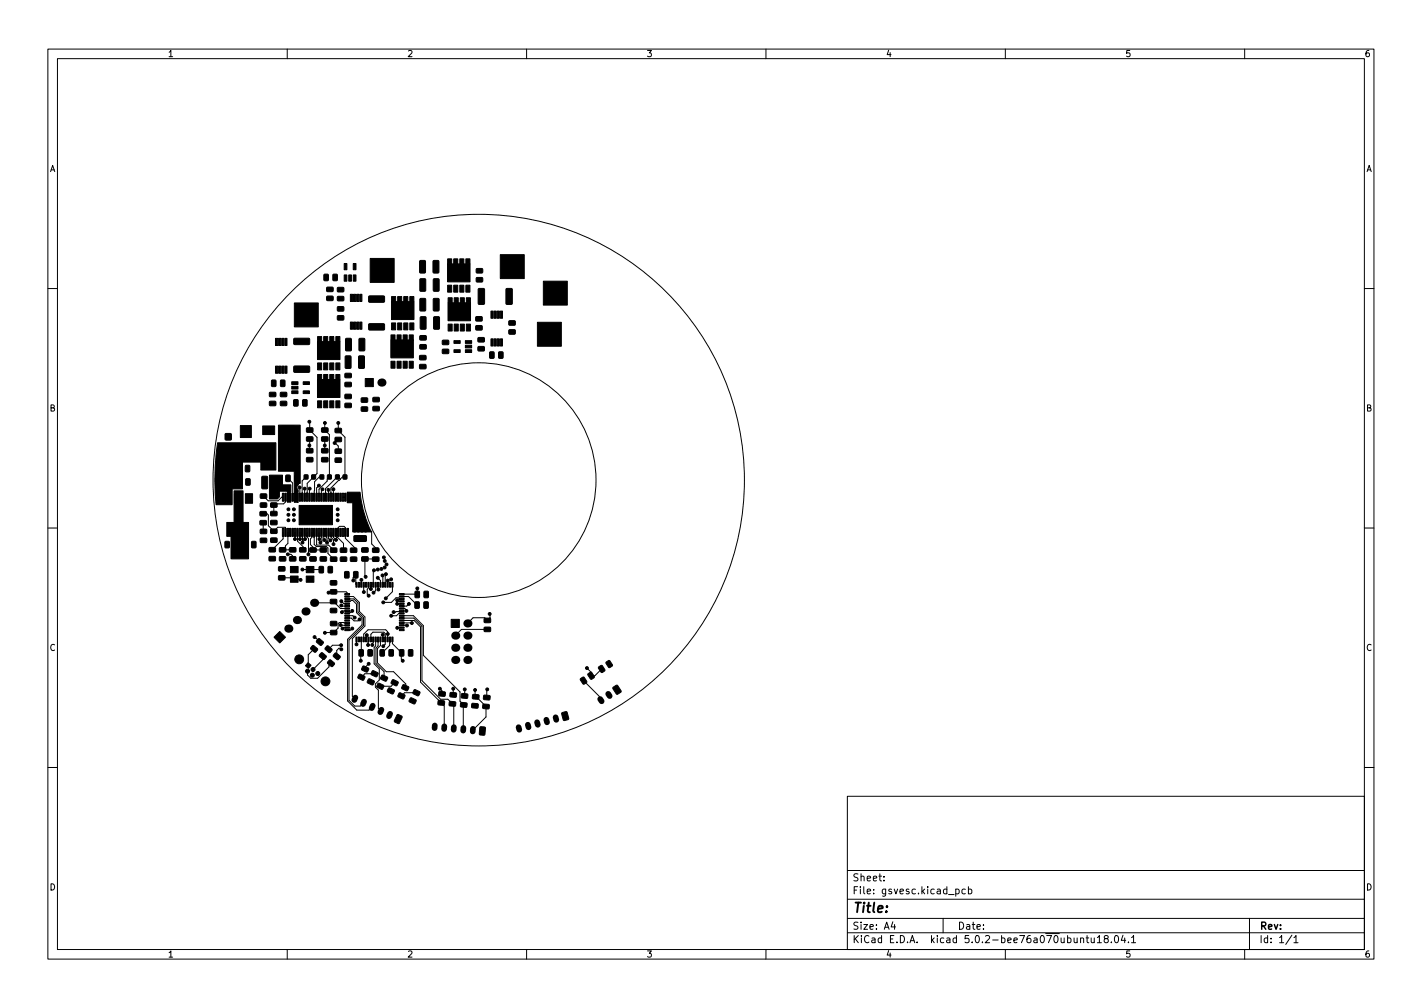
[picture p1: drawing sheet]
<svg xmlns="http://www.w3.org/2000/svg" width="297mm" height="210mm" viewBox="0 0 297 210" stroke-linecap="round" stroke-linejoin="round" font-family="sans-serif">
<defs><g id="words">
<text font-size="2.8" x="178" y="190.6">Title:</text>
<g font-size="2.1">
<text x="178" y="184">Sheet:</text>
<text x="178" y="186.7">File: gsvesc.kicad_pcb</text>
<text x="178" y="196.9">KiCad E.D.A. kicad 5.0.2-bee76a070ubuntu18.04.1</text>
<text x="178" y="194.1">Size: A4</text>
<text x="200" y="194.1">Date:</text>
<text x="263" y="194.1">Rev:</text>
<text x="263" y="196.9">Id: 1/1</text>
</g>
<g font-size="1.8">
<text x="35" y="11.9">1</text>
<text x="85" y="11.9">2</text>
<text x="135" y="11.9">3</text>
<text x="185" y="11.9">4</text>
<text x="235" y="11.9">5</text>
<text x="285" y="11.9">6</text>
<text x="10.3" y="35.9">A</text>
<text x="285.3" y="35.9">A</text>
<text x="10.3" y="85.9">B</text>
<text x="285.3" y="85.9">B</text>
<text x="10.3" y="135.9">C</text>
<text x="285.3" y="135.9">C</text>
<text x="10.3" y="185.9">D</text>
<text x="285.3" y="185.9">D</text>
<text x="35" y="199.9">1</text>
<text x="85" y="199.9">2</text>
<text x="135" y="199.9">3</text>
<text x="185" y="199.9">4</text>
<text x="235" y="199.9">5</text>
<text x="285" y="199.9">6</text>
</g>
</g></defs>
<g fill="none" stroke="#000" stroke-width=".21">
<path d="M10 10.2h277v190.1h-277zM12 12.2h273v186.1h-273zM60 10.2v2M110 10.2v2M160 10.2v2M210 10.2v2M260 10.2v2M10 60.2h2M285 60.2h2M60.2 99.9l.9 1v2.9M63.9 99.6l-.8 .8v3.4M64.6 88.1l.1 1.7 1.5 1.5v7.6l-2 2-.1 2.9"/>
<path d="M64.7 91.7v2.4M67.2 99.6h-.5l-1 1-.1 3.2M67.8 91.7v2.4M67.9 88.3l-.1 1.5 1 1v8.8l-.5 .4v.4l-1.7 1.7v1.7M70.5 99.6l-2.5 2.4v1.7l.1 .1M70.7 88.3v1.6l1.4 1.4v8.3h-.6l-2.4 2.3v1.9M70.7 91.8l-.8 .7 .8 .6v1.1M10 110.2h2M54.9 107.2l.9 .1 .3 .2v2.3l1.1 1.1 .8-.8h1.6v1.1M55 109.1v1.8M55 103.6l1 1h2.1l.7-.8h.3M59.1 111.2v1.3l-1.8 1.9"/>
<path d="M59.6 103.8v1l-.4 .4h-1.7l-.3 .3v1.7M60.1 115.7h.7l.3 .4v.6M60.1 111.2v2.3l-1.1 1.3h2.1M61.6 112.6h.1M61.6 111.2v1.4M62.1 111.2v1.8l1.5 1.4M62.6 101.8v2M62.6 111.2l.1 1.4M63.1 102.8h.1M63.1 111.2l.1 2.1M63.2 118.9h3.9M63.2 112.9h.1"/>
<path d="M63.2 113.3h.1M63.6 114.4h.1M63.6 111.2l.1 1.4M63.6 102v1.8M63.6 102h.1M63.8 118.9h.1M64.1 111.2v.9l.3 .3v3.3M64.4 115.3h.1M64.8 102.2l-.2-.1v1.7M65.1 111.2v1l-.3 .3v1.2l.6 .5v.6h2.1M65.6 112.1l-.1 .2M65.6 111.2v2.5l.5 .4h2.1l.3 .3v1.2l1.2 1.2"/>
<path d="M66.1 111.2v2.6h2.5l1.1 1.1M66.6 101.4l-.5 .5v1.9M66.6 111.2l.1 1.4M67.1 111.2l.1 1.8-.3 .3M67.4 102.2l-.3 .2v1.4M67.6 111.2v1.4l.2 .2M68 102.8h.1M68.1 111.2l.2 2.1M68.6 102.3h.1M68.6 102.3v1.5M68.6 111.2v1.2l.4 .4M69.1 102.8h.1"/>
<path d="M69.1 111.2v1l.6 .5v.9M69.6 111.2v1l.6 .5M69.6 102.2v1.6M70.1 111.2v.9l.4 .1 1.3 1.3v1.4M70.6 111.2v-1l.3-.3h1l.2 .3v2.2l2.1 2.1M76.5 109.6l.3 .3v.3l.8 .8v2.6l.9 .8 .4 .1M78.1 119.1l-.1 .1v2.9M78.5 116.8l-2.3-.1v3.6l.2 .1M80.6 119.9l-.1 .1v2.1M285 110.2h2M58.9 120.6h2.3l.3 .3h.9l.4 .2M65.6 135.5l-1.2 1.2v2.3"/>
<path d="M65.6 125.9h3.8l.3-.3 1.4 1.5h1.4M65.7 133l1.1 1M67.4 137v.8l-2 2M68.6 123.7l.2-.1h3.5l.2 .2v.3M69.1 138.5l-.4 .4v.3l-2.4 2.4h-1.4l-.7-.7v-.8M71.1 130.5l1.4 .1M71.3 134.7h-1.8l-.9 .9M71.3 125.5l.5 .6h.7M71.3 126.4l.1 .2h1.1M71.3 135.6l-.2-.3h-.3l-.5 .5v1.2M71.6 127.6h.9M71.6 127.7l-.2 .1"/>
<path d="M72.5 124.6h1.3l1.3 1.2v1.9l1.1 1.1v1.9l-2.6 2.6v12.1l.5 .5M72.5 130.1l-1.6-.1-.3 .2v.9l-.9 1h-1.8M72.5 128.6h1.2l.4 .4M72.5 125.6l1.2-.2 .8 .7v1.8l1.1 1.2v1.4l-3 3v12.8l1.9 2h2.6l.6-.7M72.5 129.1h.9l.6 .5h.8l.3-.3M72.5 125.1h1.4l.9 .8v1.9l1.1 1.2v1.6l-3 3v12.6l1.2 1.2h1.2l.6-.6M72.5 131.1h-.8l-.1 .1M73.6 127.6l-.6 .5h-.5M73.6 131.2l-.3 .4h-.8M73.8 121.2v-.6l.5-.6v2l.2 .1M74.5 133.5v1M74.5 134.5h.1"/>
<path d="M75.4 138h.1M75.5 133.5l-.1 4.5M75.5 121.1v1M76 123.6h.1M76 122.1v1.5M76.6 132.6l-.1 .3v.6M77 122.1v.7l-.3 .2v1.1l.3 .3M77 133.5l-.1 1.2M77 138.6l-.7 .7v.4M77.5 133.5v-1.1l.4-.4h2.3l.3 .3v2.2l-.4 .4M77.5 122.1v.9M78 133.5v.7l-.2 .2v.3"/>
<path d="M78.5 122.1v1.2l-.5 .4M78.5 133.5v1.4l-.3 .3v3.4l1 1.1v2.3l-.8 .8v.7l.6 .6v3.8l.6 .5M78.9 120.6l.6 .6v.9M79 133.5v1.4l-.5 .4v3.3l1.7 1.7v1.3M79 122.1v1M79.5 133.5v1.3l-.7 .6v3l1.9 1.9h1.5l2.6 2.5-.2 .8M79.9 120.1l.1 2M79.9 132.5h.1M79.9 132.5l.1 1M81 132.4v1.1M81 132.4v-.5l-.4-.4h-3.7l-.9 .9v1.1M81 132.4h.1"/>
<path d="M81 121.2v.9M81.5 133.5l-.1 1.3-1.9 1.8M82 133.5v.9l1.8 1.8v1.5l.3 .3M82 122.1v1.4l-1.4 1.4M83 125.3l.2 .3h.7M83 126.1h.9M83 126.1h.1M83.9 127.1h.7l.3 .5M83.9 124.6h1.4l1.8 1.7M83.9 130.1h2.1M83.9 128.6h2.5l2 2v6.2l7.7 7.7v1.9l.8 .8-.1 5.1M83.9 128.1h-.6l-.5 .5h-1.1"/>
<path d="M83.9 129.1h2.5l1.7 1.7v11.3l3.9 3.9h1.6l1.2 1.2v4.9M83.9 129.6h2.6l1.3 1.3v11.5l5 5v4.5M83.9 125.1l-1.2-.3-.9 1h-1.7M83.9 130.6h1.1M83.9 131.1h-.9M83.9 127.6l-.1 .1-1.6 .1M85.4 126.1l-.4 .5h-1.1M87.2 122.9v1.2h-3.3M87.2 122.9h.1M101.8 131.4h-5.4l-1.3 1.3M102.3 128.2l.1 .8-.6 .5-.6-.5h-2.4l-1.2 1.2M122.6 139.5l.9 .9v.7h.8l1.4-1.4"/>
<path d="M78.2 140.7h-2l-.7 .7M82.4 142.6l-.7 .7h-2.3M87 144.6h-2.5l-.6 .7M91.9 143.8l.4 .5v.6M94.7 143.8v1.3M94.7 143.8h.1M97.1 143.9l-.1 1.4M99.2 144.1v1.3l2.3 2.1v2.2l-2.7 2.7M101.8 143.9l-.1 1.7M121.9 142.1l3.6 3.6v.5M10 160.2h2M177 166.3h108v32h-108z"/>
<path d="M285 160.2h2M60 198.3v2M110 198.3v2M160 198.3v2M177 194.8h108M177 191.8h108M177 187.8h108M177 181.8h108M184.6 183.8v.1M184.6 183v.1M186.5 192.5l-.4 1h1M186.9 193v1"/>
<path d="M197 191.8v3M199.6 185.7l.5-.1 .3 .3-.2 .7h-.6M201.6 185.7l-.4-.1-.3 .3 .2 .7h.5M202.3 185.7l.4-.1 .3 .3-.1 .7h-.6M202.3 185.1v1.5M210 198.3v2M226.9 195.8h.5M227.1 195.3v1.3l.3 .2M227.9 195.8l.1 1h.4l.2-.1M228.6 195.8v1M229.2 195.8l.4-.5v1.5M229.2 196.8h.9"/>
<path d="M230.9 196l-.3-.3 .1-.2 .2-.2 .5 .1 .1 .2-.1 .2-.6 .2-.2 .3v.2l.3 .3h.5l.1-.3-.1-.4-.2-.1M232.1 196.7v.1M232.9 195.5l.2-.2a.8 .8 0 0 1 .6 .8 .8 .8 0 0 1-.6 .7l-.2-.1-.1-.4zM234.6 195.3l-.4 1h.9M234.9 195.8v1M235.7 196.7v.1M236.4 195.8l.4-.5v1.5M236.4 196.8h.8M260 198.3v2M261 191.8v6.5M269.9 195.3l-1.3 1.9M270.3 195.8l.4-.5v1.5"/>
<path d="M270.3 196.8h.8"/>
<circle cx="100" cy="100.2" r="55.5"/>
<circle cx="100" cy="100.2" r="24.5"/>
</g>
<g fill="#000" stroke="#000" stroke-width=".21">
<path d="M67.7 57.3h.9l-.1 1.3-.8-.1zM68.3 60h1.2l.1 .8-1.3 .1zM69.6 57.3h.8v1.3l-.8-.1zM70.5 60.1l1.2-.1 .1 .9h-1.2zM71.9 57.4h.6v1.3h-.6zM71.9 55h.6v1.3h-.6zM72.8 57.4h.6v1.3h-.6zM73.8 57.4h.6v1.3h-.6zM73.8 55h.6v1.3h-.6zM77.3 54h5v5h-5zM87.7 54.4h1l.2 .1v2.3l-.2 .2h-.8l-.2-.1zM87.8 58.3l.9-.1 .2 .1v2.3l-.1 .2h-.9l-.2-.1z"/>
<path d="M90.5 54.4h1l.2 .1v2.3l-.2 .2h-.8l-.2-.1zM90.6 58.3l.9-.1 .2 .1v2.3l-.1 .2h-.9l-.2-.1zM93.5 54.1h.9v1h-.9zM94.8 54.1h.8v1h-.8zM96 54.1h.9v1h-.9zM97.3 54.1h.9v1h-.9zM93.5 55.1h4.7v3.8h-4.7zM99.5 58h1.2l.1 .8-1.2 .1zM99.5 56.1h1.2l.1 .8-1.2 .1zM104.5 53.2h5v5h-5zM113.5 58.7h5v5h-5zM56.8 79.4h.8v1.3l-.9-.1z"/>
<path d="M57.5 70.6h.5v1.5h-.5zM57.5 76.4h.5v1.5h-.5zM58.2 70.6h.5v1.5h-.5zM58.2 76.4h.5v1.5h-.5zM58.8 70.6h.5v1.5h-.5zM58.8 76.4h.5v1.5h-.5zM58.6 79.4h.9l-.1 1.3-.8-.1zM59.5 70.6h.5v1.5h-.5zM59.5 76.4h.5v1.5h-.5zM61.5 63.3h5v5h-5zM61.4 70.7l3.1-.1 .2 .2v1l-.2 .2-3-.1-.2-.2zM61.4 76.5l3.1-.1 .2 .2v1l-.2 .2-3-.1-.2-.2z"/>
<path d="M66.3 75.8h.9v1.4h-.9zM66.3 70.3h.9v1h-.9zM66.3 78.2h.9v1h-.9zM67.6 75.8h.9v1.4h-.9zM67.6 70.3h.9v1h-.9zM67.6 78.2h.9v1h-.9zM68.3 61.9l1.2-.1 .1 .9h-1.3zM68.9 75.8h.8v1.4h-.8zM68.9 70.3h.8v1h-.8zM68.9 78.2h.8v1h-.8zM70.1 75.8h.9v1.4h-.9zM70.1 70.3h.9v1h-.9z"/>
<path d="M70.1 78.2h.9v1h-.9zM66.3 71.3h4.7v3.8h-4.7zM70.5 61.9h1.2l.1 .8-1.2 .1zM70.5 65.9h1.2l.1 .8-1.2 .1zM70.5 64.1l1.2-.1 .1 .9h-1.2zM72.2 74.4l.9-.1 .2 .1v2.3l-.1 .2h-.9l-.2-.1zM72.2 70.7l1-.1 .2 .2v2.3l-.1 .2h-.9l-.2-.2zM72.1 78h1.2l.1 .8-1.3 .1zM72.1 79.9l1.2-.1 .1 .9h-1.3zM73.2 67.2h.5v1.5h-.5zM73.2 61.4h.5v1.5h-.5zM73.8 67.2h.5v1.5h-.5z"/>
<path d="M73.8 61.4h.5v1.5h-.5zM74.5 67.2h.5v1.5h-.5zM74.5 61.4h.5v1.5h-.5zM75.1 67.2h.5v1.5h-.5zM75.1 61.4h.5v1.5h-.5zM75 74.4l.9-.1 .2 .1v2.3l-.1 .2h-.9l-.2-.1zM75 70.7l1-.1 .2 .2v2.3l-.1 .2h-.9l-.2-.2zM77.1 61.8h3.1l.1 .2v.9l-.2 .2h-2.9l-.2-.2zM77.1 67.6h3.1l.1 .2v.9l-.2 .2h-2.9l-.2-.2zM81.7 69.9h.8v1.1h-.8zM81.7 75.4h.8v1.5h-.8zM81.8 67.4h.8v1.5h-.8z"/>
<path d="M81.8 61.9h.8v1.1h-.8zM82.9 69.9h.9v1.1h-.9zM82.9 75.4h.9v1.5h-.9zM83.1 67.4h.8v1.5h-.8zM83.1 61.9h.8v1.1h-.8zM84.2 69.9h.9v1.1h-.9zM84.2 75.4h.9v1.5h-.9zM84.3 67.4h.9v1.5h-.9zM84.3 61.9h.9v1.1h-.9zM85.5 69.9h.8v1.1h-.8zM85.5 75.4h.8v1.5h-.8zM81.6 71h4.7v3.7h-4.7z"/>
<path d="M85.6 67.4h.9v1.5h-.9zM85.6 61.9h.9v1.1h-.9zM81.8 63h4.7v3.7h-4.7zM87.8 62.4l.9-.1 .2 .2v2.2l-.1 .2h-.9l-.2-.1zM87.8 66.2l1-.1 .2 .2v2.2l-.1 .2-.9 .1-.2-.2zM87.7 76.1h1.2l.1 .8-1.3 .1zM87.7 74.3l1.2-.1 .1 .9h-1.3zM87.7 72h1.3v.8l-1.2 .1zM87.7 70.1h1.3v.8l-1.2 .1zM90.6 62.4l.9-.1 .2 .2v2.2l-.1 .2h-.9l-.2-.1zM90.6 66.2l1-.1 .2 .2v2.2l-.1 .2-.9 .1-.2-.2zM92.4 73l1.3-.1v.8l-1.2 .1z"/>
<path d="M92.4 71.1l1.3-.1v.9h-1.2zM93.5 59.6h.9v1.4h-.9zM93.6 67.7h.9v1.4h-.9zM93.6 62.2h.9v1h-.9zM94.8 59.6h.8v1.4h-.8zM94.9 67.7h.8v1.4h-.8zM94.9 62.2h.8v1h-.8zM94.8 73h1.3v.6h-1.3zM94.8 71.1h1.3v.6h-1.3zM96 59.6h.9v1.4h-.9zM96.1 67.7h.9v1.4h-.9zM96.1 62.2h.9v1h-.9z"/>
<path d="M97.3 59.6h.9v1.4h-.9zM97.4 67.7h.9v1.4h-.9zM97.4 62.2h.9v1h-.9zM93.6 63.2h4.7v3.8h-4.7zM97.2 71.1h1.3v.6h-1.3zM97.2 72.1h1.3v.5h-1.3zM97.2 73h1.3v.6h-1.3zM99.4 66.2l1.2-.1 .1 .9h-1.2zM99.4 68h1.2l.1 .8-1.2 .1zM99.9 72.4h1.2l.1 .8-1.3 .1zM99.9 70.5h1.2l.1 .8-1.3 .1zM99.9 60.3l1.1-.1 .2 .2v2.9l-.2 .3h-.9l-.2-.2z"/>
<path d="M102.6 70.8h.4v1.4h-.4zM102.6 65h.4v1.4h-.4zM102.3 73.5h.9l-.1 1.3-.8-.1zM103.2 70.8h.5v1.4h-.5zM103.2 65h.5v1.4h-.5zM103.9 70.8h.4v1.4h-.4zM103.9 65h.4v1.4h-.4zM104.5 70.8h.5v1.4h-.5zM104.5 65h.5v1.4h-.5zM104.2 73.5h.9l-.1 1.3-.8-.1zM105.7 60.3l1.1-.1 .2 .2v2.9l-.2 .3h-.9l-.2-.2zM106.3 68.9h1.3v.8l-1.2 .1z"/>
<path d="M106.3 67h1.3v.8l-1.2 .1zM112.3 67.3h5v5h-5zM47.1 90.6h1.2v1.2h-1.2zM47.1 93.3h1.2v1.2h-1.2zM49.4 97.2h.9l-.1 1.3-.8-.1zM49.5 100h.9l-.1 1.3-.8-.1zM51.3 97.2h.9l-.1 1.3-.8-.1zM51.4 100h.8v1.3l-.9-.1zM50.2 93.2h2.3v2.5h-2.3zM50.2 88.9h2.3v2.5h-2.3zM54.7 99.5l1-.1 .2 .2v2.3l-.1 .2h-.9l-.2-.2zM54.8 92.7h2.3v5.1h-2.3z"/>
<path d="M54.9 88.9h2.5v1.8h-2.5zM56.3 82l1.2-.1 .1 .9h-1.2zM56.3 83.8h1.2l.1 .8-1.2 .1zM45.4 92.4h12.2v5.7h-3.1l-.1-1.6h-3.7l-.1 5.6h-2.1v3.3h-3.4a53.1 53.1 0 0 1 .3-13zM57.5 99.5l1-.1 .2 .2v2.3l-.1 .2h-.9l-.2-.2zM58.6 83.8h1.2l.1 .8-1.3 .1zM58.6 82l1.2-.1 .1 .9h-1.3zM59.7 99.2l.9 .1-.1 1.2h-.8zM60.9 79.7h1.3v.6h-1.3zM60.9 80.7h1.3v.5h-1.3zM60.9 81.6h1.3v.6h-1.3zM58.9 92.7h2.4v5.1h-2.4z"/>
<path d="M58.9 88.9h2.5v1.8h-2.5zM61.4 83.5h.8v1.3l-.8-.1zM61.6 99.2l.9 .1-.1 1.2h-.8zM63.3 81.6h1.3v.6h-1.3zM63.3 79.7h1.3v.6h-1.3zM63.3 83.5h.8v1.3l-.9-.1zM63.6 99.2h.7v.8h-.8zM64.1 91.2h1.2l.1 .8-1.3 .1zM64.1 89.4l1.2-.1 .1 .9h-1.3zM64.1 93.7h1.2l.1 .8-1.3 .1zM64.1 95.6l1.2-.1 .1 .9h-1.3zM65.1 99.2h.8v.8h-.8z"/>
<path d="M66.3 83.7h.9v1.4h-.9zM66.9 99.2h.7v.8h-.8zM67.2 91.2h1.2l.1 .8-1.2 .1zM67.2 89.4l1.2-.1 .1 .9h-1.2zM67.2 93.7h1.2l.1 .8-1.2 .1zM67.2 95.6l1.2-.1 .1 .9h-1.2zM67.6 83.7h.9v1.4h-.9zM68.4 99.2h.8v.8h-.8zM68.9 83.7h.8v1.4h-.8zM70.1 99.2h.8l-.1 .8h-.7zM70.1 83.7h.9v1.4h-.9zM66.3 79.2h4.7v3.8h-4.7z"/>
<path d="M70 91.3h1.3v.8l-1.2 .1zM70 89.5l1.3-.1v.9h-1.2zM70 93.8h1.3v.8l-1.2 .1zM70 95.7l1.3-.1v.9h-1.2zM71.7 99.2h.7v.8h-.7zM72.1 82.4l1.2-.1 .1 .9h-1.3zM72.1 84.2h1.2l.1 .8-1.3 .1zM76.3 79h1.7v1.7h-1.7zM75.5 83.1h1.2l.1 .8-1.3 .1zM75.5 85h1.2l.1 .8-1.3 .1zM77.9 84.9h1.3v.8l-1.2 .1zM77.9 83h1.3v.8l-1.2 .1z"/>
<path d="M46.7 103.1h1.5v2h-1.5zM47 113.1h.9l-.1 1.3-.8-.1zM47.8 109.4h3.8v2h-3.8zM49 103.1h1.5v2h-1.5zM48.9 113.1h.9l-.1 1.3-.8-.1zM48.9 102.5h1.9v6.5l1.1 .1v7.6h-3.6v-4.6l-.9-.1v-2.9l1.5-.1zM51.3 103.1h1.5v2h-1.5zM50.7 113.1h.9l-.1 1.3-.8-.1zM52.6 113.1h.9l-.1 1.3-.8-.1zM54.3 106.8h1.3v.8l-1.2 .1zM54.3 108.7h1.3v.8l-1.2 .1zM54.4 110.5h1.2l.1 .8-1.2 .1z"/>
<path d="M54.4 112.4h1.2l.1 .8-1.2 .1zM54.4 103.2l1.2-.1 .1 .9h-1.2zM54.4 105h1.2l.1 .8-1.2 .1zM56.2 114.4l1.3-.1v.9h-1.2zM56.2 116.2h1.3v.8l-1.2 .1zM56.6 110.5h1.2l.1 .8-1.3 .1zM56.6 112.4l1.2-.1 .1 .9h-1.3zM56.6 105h1.2l.1 .8-1.3 .1zM56.6 103.2l1.2-.1 .1 .9h-1.3zM56.6 108.7h1.2l.1 .8-1.3 .1zM56.6 106.8h1.2l.1 .8-1.3 .1zM56.3 99.2h2.7v2h1.8v3.6h-.8l.1-1.8-.2-.4h-1.5v1.2l-.5 .4h-1.6z"/>
<path d="M59 110.3h.3v1.7h-.3zM59 103h.3v1.7h-.3zM58.2 118.4l1.2-.1 .1 .8-1.2 .1zM58.4 114.4h1.2l.1 .8h-1.3zM58.4 116.3l1.2-.1 .1 .9h-1.3zM59.5 110.3h.3v1.7h-.3zM59.5 103h.3v1.7h-.3zM60 110.3h.3v1.7h-.3zM60 103h.3v1.7h-.3zM60.7 118.3h1.6v1.3h-1.6zM60.5 110.3h.3v1.7h-.3zM60.5 103h.3v1.7h-.3z"/>
<path d="M61 110.3h.3v1.7h-.3zM61 103h.3v1.7h-.3zM60.5 116.3l1.2-.1 .1 .9h-1.3zM60.5 114.4h1.2l.1 .8h-1.3zM61.5 110.3h.3v1.7h-.3zM61.5 103h.3v1.7h-.3zM62 110.3h.3v1.7h-.3zM62 103h.3v1.7h-.3zM58.2 88.8h4.5v12.1l-.3 .1-.1 .3a.58 .58 0 0 0 0 1l-.1 2.4 .1 .2h-.8l.1-1.9-.1-4.6h-3.3zM62.5 110.3h.3v1.7h-.3zM62.5 103h.3v1.7h-.3zM63 110.3h.3v1.7h-.3z"/>
<path d="M63 103h.3v1.7h-.3zM62.6 114.4h1.2l.1 .8h-1.2zM62.6 116.3l1.2-.1 .1 .9h-1.2zM63.5 110.3h.3v1.7h-.3zM63.5 103h.3v1.7h-.3zM64 118.3h1.6v1.3h-1.6zM64 110.3h.3v1.7h-.3zM64 103h.3v1.7h-.3zM64.5 110.3h.3v1.7h-.3zM64.5 103h.3v1.7h-.3zM65 110.3h.3v1.7h-.3zM65 103h.3v1.7h-.3z"/>
<path d="M65.5 110.3h.3v1.7h-.3zM65.5 103h.3v1.7h-.3zM64.8 116.3h1.2v.8h-1.2zM64.8 114.4h1.2v.8l-1.2 .1zM66 110.3h.3v1.7h-.3zM66 103h.3v1.7h-.3zM66.5 110.3h.3v1.7h-.3zM66.5 103h.3v1.7h-.3zM67 110.3h.3v1.7h-.3zM67 103h.3v1.7h-.3zM66.7 118.3l.9 .1-.1 1.2-.8-.1zM67.5 110.3h.3v1.7h-.3z"/>
<path d="M67.5 103h.3v1.7h-.3zM66.9 116.3h1.2l.1 .8h-1.3zM66.9 114.4h1.2l.1 .8-1.3 .1zM68 110.3h.3v1.7h-.3zM68 103h.3v1.7h-.3zM68.5 110.3h.3v1.7h-.3zM68.5 103h.3v1.7h-.3zM62.7 105.7h6.4v3.6h-6.4zM68.6 118.3l.8 .1v1.2l-.9-.1zM69 110.3h.3v1.7h-.3zM69 103h.3v1.7h-.3zM62.5 105.5h6.9v4.1h-6.9z"/>
<path d="M69.5 110.3h.3v1.7h-.3zM69.5 103h.3v1.7h-.3zM69.1 114.5l1.2-.1 .1 .9h-1.3zM69.1 116.3h1.2l.1 .8-1.3 .1zM70 110.3h.3v1.7h-.3zM70 103h.3v1.7h-.3zM70.5 110.3h.3v1.7h-.3zM70.5 103h.3v1.7h-.3zM71 110.3h.3v1.7h-.3zM71 103h.3v1.7h-.3zM71.5 110.3h.3v1.7h-.3zM71.5 103h.3v1.7h-.3z"/>
<path d="M71.1 116.3h1.2l.1 .8-1.2 .1zM71.1 114.5l1.2-.1 .1 .9h-1.2zM72 110.3h.3v1.7h-.3zM72 103h.3v1.7h-.3zM72 119.4h.9l-.1 1.3-.8-.1zM72.5 110.3h.3v1.7h-.3zM72.5 103h.3v1.7h-.3zM73.2 116.3h1.3v.8l-1.2 .1zM73.2 114.5l1.3-.1v.9h-1.2zM73.9 119.4h.9l-.1 1.3-.8-.1zM72.5 102.8h2.7a24 24 0 0 0 2.4 8.3h-3.9v-6l-1.2-.1zM74 111.9l2.4-.1 .2 .2-.1 .9-.2 .2-2.2-.1-.2-.2z"/>
<path d="M74 109.1l2.4-.1 .2 .2-.1 .9-.2 .2-2.2-.1-.2-.2zM75.6 116.3h1.2l.1 .8-1.3 .1zM75.6 114.4h1.2l.1 .8-1.3 .1zM77.9 116.3h1.2v.8l-1.2 .1zM77.9 114.5l1.2-.1v.9h-1.2zM58.2 120.2h1.2l.1 .8-1.2 .1zM57.2 133.1l1.2-1.3 1.2 1.3-1.2 1.2zM60.7 120.3h1.6v1.3h-1.6zM64.3 138.4l.7 .5-.6 .6-.6-.5zM64 120.3h1.6v1.3h-1.6zM65.3 134.8h.2l.8 .7v.2l-.4 .5h-.2l-.8-.7v-.2zM66.5 133.4h.2l.8 .6v.3l-.4 .4h-.2l-.8-.6v-.3z"/>
<path d="M67.1 136.3h.2l.8 .7v.2l-.4 .5h-.2l-.8-.7v-.2zM68.3 134.9h.3l.8 .6v.3l-.5 .5-.2-.1-.8-.6v-.3zM68.8 137.8h.3l.8 .7v.2l-.5 .5h-.2l-.8-.7v-.2zM69 127.1l1.3-.1v.9h-1.2zM69 125.2h1.3v.8h-1.2zM69 123.1h1.3v.8l-1.2 .1zM69 121.3l1.3-.1v.9h-1.2zM69.1 131.7l1.2-.1 .1 .9h-1.3zM69.1 129.8h1.2l.1 .8h-1.3zM70 136.4l.3-.1 .8 .7v.3l-.5 .4h-.2l-.8-.7v-.2zM72 131.4h1v.3h-1zM72 130.9h1v.3h-1z"/>
<path d="M72 130.4h1v.3h-1zM72 129.9h1v.3h-1zM72 129.4h1v.3h-1zM72 128.9h1v.3h-1zM72 128.4h1v.3h-1zM72 127.9h1v.3h-1zM72 127.4h1v.3h-1zM72 126.9h1v.3h-1zM72 126.4h1v.3h-1zM72 125.9h1v.3h-1zM72 125.4h1v.3h-1zM72 124.9h1v.3h-1z"/>
<path d="M72 124.4h1v.3h-1zM72 123.9h1v.3h-1zM74.3 121.6h.3v1h-.3zM74.3 133h.3v1h-.3zM74.8 121.6h.3v1h-.3zM74.8 133h.3v1h-.3zM75.3 121.6h.3v1h-.3zM75.3 133h.3v1h-.3zM75 135.7h.9l-.1 1.3-.8-.1zM75.8 139.1h.3l.9 .4-.3 .8h-.2l-.9-.4zM75.8 121.6h.3v1h-.3zM75.8 133h.3v1h-.3z"/>
<path d="M76.3 121.6h.3v1h-.3zM76.3 133h.3v1h-.3zM76.8 121.6h.3v1h-.3zM76.8 133h.3v1h-.3zM76.9 135.7h.9l-.1 1.3-.8-.1zM77.3 121.6h.3v1h-.3zM77.3 133h.3v1h-.3zM77.8 121.6h.3v1h-.3zM77.8 133h.3v1h-.3zM78.3 121.6h.3v1h-.3zM78.3 133h.3v1h-.3zM78.8 121.6h.3v1h-.3z"/>
<path d="M78.8 133h.3v1h-.3zM79.3 121.6h.3v1h-.3zM79.3 133h.3v1h-.3zM79.8 121.6h.3v1h-.3zM79.8 133h.3v1h-.3zM79.4 135.7h.9l-.1 1.3-.8-.1zM80.3 121.6h.3v1h-.3zM80.3 133h.3v1h-.3zM80.8 121.6h.3v1h-.3zM80.8 133h.3v1h-.3zM81.3 121.6h.3v1h-.3zM81.3 133h.3v1h-.3z"/>
<path d="M81.3 135.7h.9l-.1 1.3-.8-.1zM81.8 121.6h.3v1h-.3zM81.8 133h.3v1h-.3zM83.4 123.9h1v.3h-1zM83.4 124.4h1v.3h-1zM83.4 124.9h1v.3h-1zM83.4 125.4h1v.3h-1zM83.4 125.9h1v.3h-1zM83.4 126.4h1v.3h-1zM83.4 126.9h1v.3h-1zM83.4 127.4h1v.3h-1zM83.4 127.9h1v.3h-1z"/>
<path d="M83.4 128.4h1v.3h-1zM83.4 128.9h1v.3h-1zM83.4 129.4h1v.3h-1zM83.4 129.9h1v.3h-1zM83.4 130.4h1v.3h-1zM83.4 130.9h1v.3h-1zM83.4 131.4h1v.3h-1zM83.5 135.7h.8v1.3l-.8-.1zM85.4 135.7h.8v1.3l-.9-.1zM86.7 125.7h.9l-.1 1.3-.8-.1zM86.7 123.5h.9l-.1 1.3-.8-.1zM88.6 125.7h.8v1.3l-.8-.1z"/>
<path d="M88.6 123.5h.9l-.1 1.3-.8-.1zM94.2 129.3h1.7v1.7h-1.7zM101.2 129.1h1.2l.1 .8-1.3 .1zM101.2 131h1.2l.1 .8-1.3 .1zM125.1 139.2l.4-.3 .3 .1 .5 .8v.3l-.5 .3h-.2l-.6-.9zM126.6 138.2l.5-.3h.2l.6 .9v.2l-.5 .4h-.2l-.6-.9zM75 140.8h.3l.9 .4-.3 .8h-.2l-.9-.4zM77 141.8l.2-.1 1 .5-.3 .8h-.2l-1-.5zM77.8 140.1l.2-.1 1 .5-.3 .8h-.2l-1-.5zM79 142.7l.2-.1 .9 .5-.2 .8h-.2l-1-.4zM79.8 141l.2-.1 .9 .5-.2 .8h-.2l-1-.4zM81.2 143.7l.2-.1 1 .5-.3 .8h-.2l-1-.5z"/>
<path d="M82 142l.2-.1 .9 .5-.2 .8h-.2l-1-.5zM83 149.2h.2l.8 .5-.7 1.4-.9-.5zM83.4 144.7h.2l1 .4-.3 .8h-.2l-1-.4zM84.2 143h.2l1 .4-.3 .8h-.2l-1-.4zM85.7 145.7h.3l.9 .5-.3 .7-.2 .1-.9-.5zM86.5 144h.3l.9 .5-.3 .7-.2 .1-.9-.5zM91.6 146.3h1.2v.9l-.2 .1-1-.1-.1-.2zM91.7 144.4l1.2 .1 .1 .8-.2 .1-1.1-.1-.1-.2zM93.9 146.5h1.2v.9l-.2 .1-1-.1-.1-.2zM94.1 144.6l1.2 .1v.8l-.2 .1-1-.1-.1-.2zM96.3 146.7l1.2 .1v.8l-.2 .1-1-.1-.1-.2zM96.4 144.9h1.2l.1 .8-.2 .1-1.1-.1-.1-.2z"/>
<path d="M98.6 146.9l1.2 .1v.8l-.2 .1-1-.1-.1-.2zM98.8 145l1.2 .1v.8l-.2 .1-1-.1-.1-.2zM100.3 151.8h.9l.2 .1-.2 1.6-1.1-.2zM100.9 147.1h1.2l.1 .8-.2 .1-1.1-.1-.1-.2zM101.1 145.2h1.2v.9l-.2 .1-1-.1-.1-.3zM117.4 148.8l.8-.2h.2l.4 1.4-.1 .2-.8 .3-.2-.1-.4-1.4zM121.3 141.7l.5-.3h.2l.6 .8-.1 .3-.5 .4-.2-.1-.6-.8zM122.8 140.7l.5-.4 .3 .1 .5 .8v.3l-.5 .3h-.2l-.6-.8zM128.1 143.5l.9-.4 .7 1.1v.3l-.7 .4h-.2l-.8-1.1z"/>
<circle cx="56.8" cy="99.7" r=".3"/>
<circle cx="64.6" cy="93" r=".3"/>
<circle cx="64.6" cy="88.1" r=".3"/>
<circle cx="67.8" cy="93" r=".3"/>
<circle cx="67.9" cy="88.3" r=".3"/>
<circle cx="69.9" cy="92.5" r=".3"/>
<circle cx="70.7" cy="88.3" r=".3"/>
<circle cx="46" cy="102.4" r=".3"/>
<circle cx="46.9" cy="102.4" r=".3"/>
<circle cx="47.8" cy="102.4" r=".3"/>
<circle cx="48.7" cy="115.4" r=".3"/>
<circle cx="48.7" cy="116.1" r=".3"/>
<circle cx="49.5" cy="115.4" r=".3"/>
<circle cx="49.5" cy="116.1" r=".3"/>
<circle cx="50.3" cy="115.4" r=".3"/>
<circle cx="50.3" cy="116.1" r=".3"/>
<circle cx="51.2" cy="115.4" r=".3"/>
<circle cx="51.2" cy="116.1" r=".3"/>
<circle cx="56.8" cy="101.5" r=".3"/>
<circle cx="56.8" cy="100.6" r=".3"/>
<circle cx="60.1" cy="115.7" r=".3"/>
<circle cx="60.2" cy="107.5" r=".3"/>
<circle cx="60.2" cy="106.3" r=".3"/>
<circle cx="60.2" cy="108.6" r=".3"/>
<circle cx="61.4" cy="107.5" r=".3"/>
<circle cx="61.4" cy="106.3" r=".3"/>
<circle cx="61.4" cy="108.6" r=".3"/>
<circle cx="61.6" cy="112.6" r=".3"/>
<circle cx="62.6" cy="101.8" r=".3"/>
<circle cx="62.7" cy="112.6" r=".3"/>
<circle cx="63.2" cy="118.9" r=".3"/>
<circle cx="63.2" cy="113.3" r=".3"/>
<circle cx="63.6" cy="102" r=".3"/>
<circle cx="63.7" cy="112.6" r=".3"/>
<circle cx="63.9" cy="108.6" r=".3"/>
<circle cx="63.9" cy="106.6" r=".3"/>
<circle cx="63.9" cy="107.6" r=".3"/>
<circle cx="64.4" cy="115.7" r=".3"/>
<circle cx="64.7" cy="102" r=".3"/>
<circle cx="66.6" cy="101.4" r=".3"/>
<circle cx="66.7" cy="112.6" r=".3"/>
<circle cx="66.9" cy="113.3" r=".3"/>
<circle cx="67.4" cy="102.2" r=".3"/>
<circle cx="67.8" cy="112.8" r=".3"/>
<circle cx="68.1" cy="107.5" r=".3"/>
<circle cx="68.1" cy="106.5" r=".3"/>
<circle cx="68.1" cy="108.6" r=".3"/>
<circle cx="68.3" cy="113.3" r=".3"/>
<circle cx="68.6" cy="102.3" r=".3"/>
<circle cx="69" cy="112.8" r=".3"/>
<circle cx="69.6" cy="102.2" r=".3"/>
<circle cx="69.7" cy="113.6" r=".3"/>
<circle cx="70.2" cy="112.7" r=".3"/>
<circle cx="70.5" cy="107.5" r=".3"/>
<circle cx="70.5" cy="106.3" r=".3"/>
<circle cx="70.5" cy="108.6" r=".3"/>
<circle cx="74.1" cy="110.8" r=".3"/>
<circle cx="74.9" cy="110.8" r=".3"/>
<circle cx="75.6" cy="110.8" r=".3"/>
<circle cx="76.4" cy="110.8" r=".3"/>
<circle cx="78.1" cy="119.1" r=".3"/>
<circle cx="78.9" cy="118.9" r=".3"/>
<circle cx="79.7" cy="118.8" r=".3"/>
<circle cx="80.2" cy="116.4" r=".3"/>
<circle cx="80.4" cy="118.5" r=".3"/>
<circle cx="80.4" cy="117.1" r=".3"/>
<circle cx="80.6" cy="119.9" r=".3"/>
<circle cx="80.7" cy="117.8" r=".3"/>
<circle cx="62.5" cy="137.7" r=".92"/>
<circle cx="62.8" cy="121.1" r=".3"/>
<circle cx="65.4" cy="139.8" r=".42"/>
<circle cx="65.7" cy="133" r=".3"/>
<circle cx="67.9" cy="132.1" r=".3"/>
<circle cx="68.6" cy="123.7" r=".3"/>
<circle cx="71.1" cy="130.5" r=".3"/>
<circle cx="71.3" cy="134.7" r=".3"/>
<circle cx="71.3" cy="135.6" r=".3"/>
<circle cx="71.3" cy="126.4" r=".3"/>
<circle cx="71.3" cy="125.5" r=".3"/>
<circle cx="71.4" cy="127.8" r=".3"/>
<circle cx="71.6" cy="131.2" r=".3"/>
<circle cx="73.6" cy="127.6" r=".3"/>
<circle cx="73.6" cy="131.2" r=".3"/>
<circle cx="73.8" cy="121.2" r=".3"/>
<circle cx="74.1" cy="129" r=".3"/>
<circle cx="74.5" cy="134.5" r=".3"/>
<circle cx="75.1" cy="129.3" r=".3"/>
<circle cx="75.4" cy="138" r=".3"/>
<circle cx="75.5" cy="121.1" r=".3"/>
<circle cx="76" cy="123.6" r=".3"/>
<circle cx="76.4" cy="120.4" r=".3"/>
<circle cx="76.6" cy="132.6" r=".3"/>
<circle cx="76.9" cy="134.7" r=".3"/>
<circle cx="77" cy="138.6" r=".3"/>
<circle cx="77" cy="124.4" r=".3"/>
<circle cx="77.5" cy="123" r=".3"/>
<circle cx="77.8" cy="134.7" r=".3"/>
<circle cx="78" cy="123.7" r=".3"/>
<circle cx="78.9" cy="120.6" r=".3"/>
<circle cx="79" cy="123.1" r=".3"/>
<circle cx="79.9" cy="120.1" r=".3"/>
<circle cx="79.9" cy="132.5" r=".3"/>
<circle cx="80.1" cy="134.9" r=".3"/>
<circle cx="80.1" cy="125.8" r=".3"/>
<circle cx="80.6" cy="124.9" r=".3"/>
<circle cx="81" cy="132.4" r=".3"/>
<circle cx="81" cy="121.2" r=".3"/>
<circle cx="81.7" cy="121" r=".3"/>
<circle cx="81.7" cy="128.6" r=".3"/>
<circle cx="82.2" cy="127.8" r=".3"/>
<circle cx="83" cy="125.3" r=".3"/>
<circle cx="83" cy="126.1" r=".3"/>
<circle cx="83" cy="131.1" r=".3"/>
<circle cx="84.1" cy="138" r=".3"/>
<circle cx="84.9" cy="127.6" r=".3"/>
<circle cx="85" cy="130.6" r=".3"/>
<circle cx="85.4" cy="126.1" r=".3"/>
<circle cx="86" cy="130.1" r=".3"/>
<circle cx="87.2" cy="122.9" r=".3"/>
<circle cx="102.3" cy="128.2" r=".3"/>
<circle cx="122.6" cy="139.5" r=".3"/>
<circle cx="64.2" cy="140.1" r=".42"/>
<circle cx="65.2" cy="141" r=".42"/>
<circle cx="66.4" cy="140.6" r=".42"/>
<circle cx="68" cy="142.3" r=".92"/>
<circle cx="91.9" cy="143.8" r=".3"/>
<circle cx="94.7" cy="143.8" r=".3"/>
<circle cx="97.1" cy="143.9" r=".3"/>
<circle cx="99.2" cy="144.1" r=".3"/>
<circle cx="101.8" cy="143.9" r=".3"/>
</g>
<g fill="#000">
<circle cx="79.7" cy="79.9" r=".85"/>
<circle cx="60.2" cy="131.3" r=".85"/>
<circle cx="62" cy="129.5" r=".85"/>
<circle cx="63.8" cy="127.7" r=".85"/>
<circle cx="65.6" cy="125.9" r=".85"/>
<circle cx="95.1" cy="132.7" r=".85"/>
<circle cx="95.1" cy="137.8" r=".85"/>
<circle cx="95.1" cy="135.2" r=".85"/>
<circle cx="97.6" cy="137.8" r=".85"/>
<circle cx="97.6" cy="132.7" r=".85"/>
<circle cx="97.6" cy="130.2" r=".85"/>
<circle cx="97.6" cy="135.2" r=".85"/>
</g>
<g fill="none" stroke="#000" stroke-width="1.2">
<path d="M74.2 145.7l-.2 .5M76.1 146.5l-.3 .5M77.9 147.3l-.3 .5M79.7 148.2l-.3 .5M81.5 149l-.2 .5M90.8 151.5v.5M92.8 151.7v.5M94.8 151.8v.6M96.8 152v.5M98.8 152.2l-.1 .5M108.3 151.8l.2 .6M110.3 151.3l.1 .6"/>
<path d="M112.2 150.8l.1 .5M114.1 150.3l.2 .5M116.1 149.8l.1 .5M125.4 146l.3 .4M127.1 144.9l.3 .4"/>
</g>
<path d="M71.6 103.8h.5" fill="none" stroke="#000" stroke-width=".3"/>
<use href="#words"/>
</svg>
